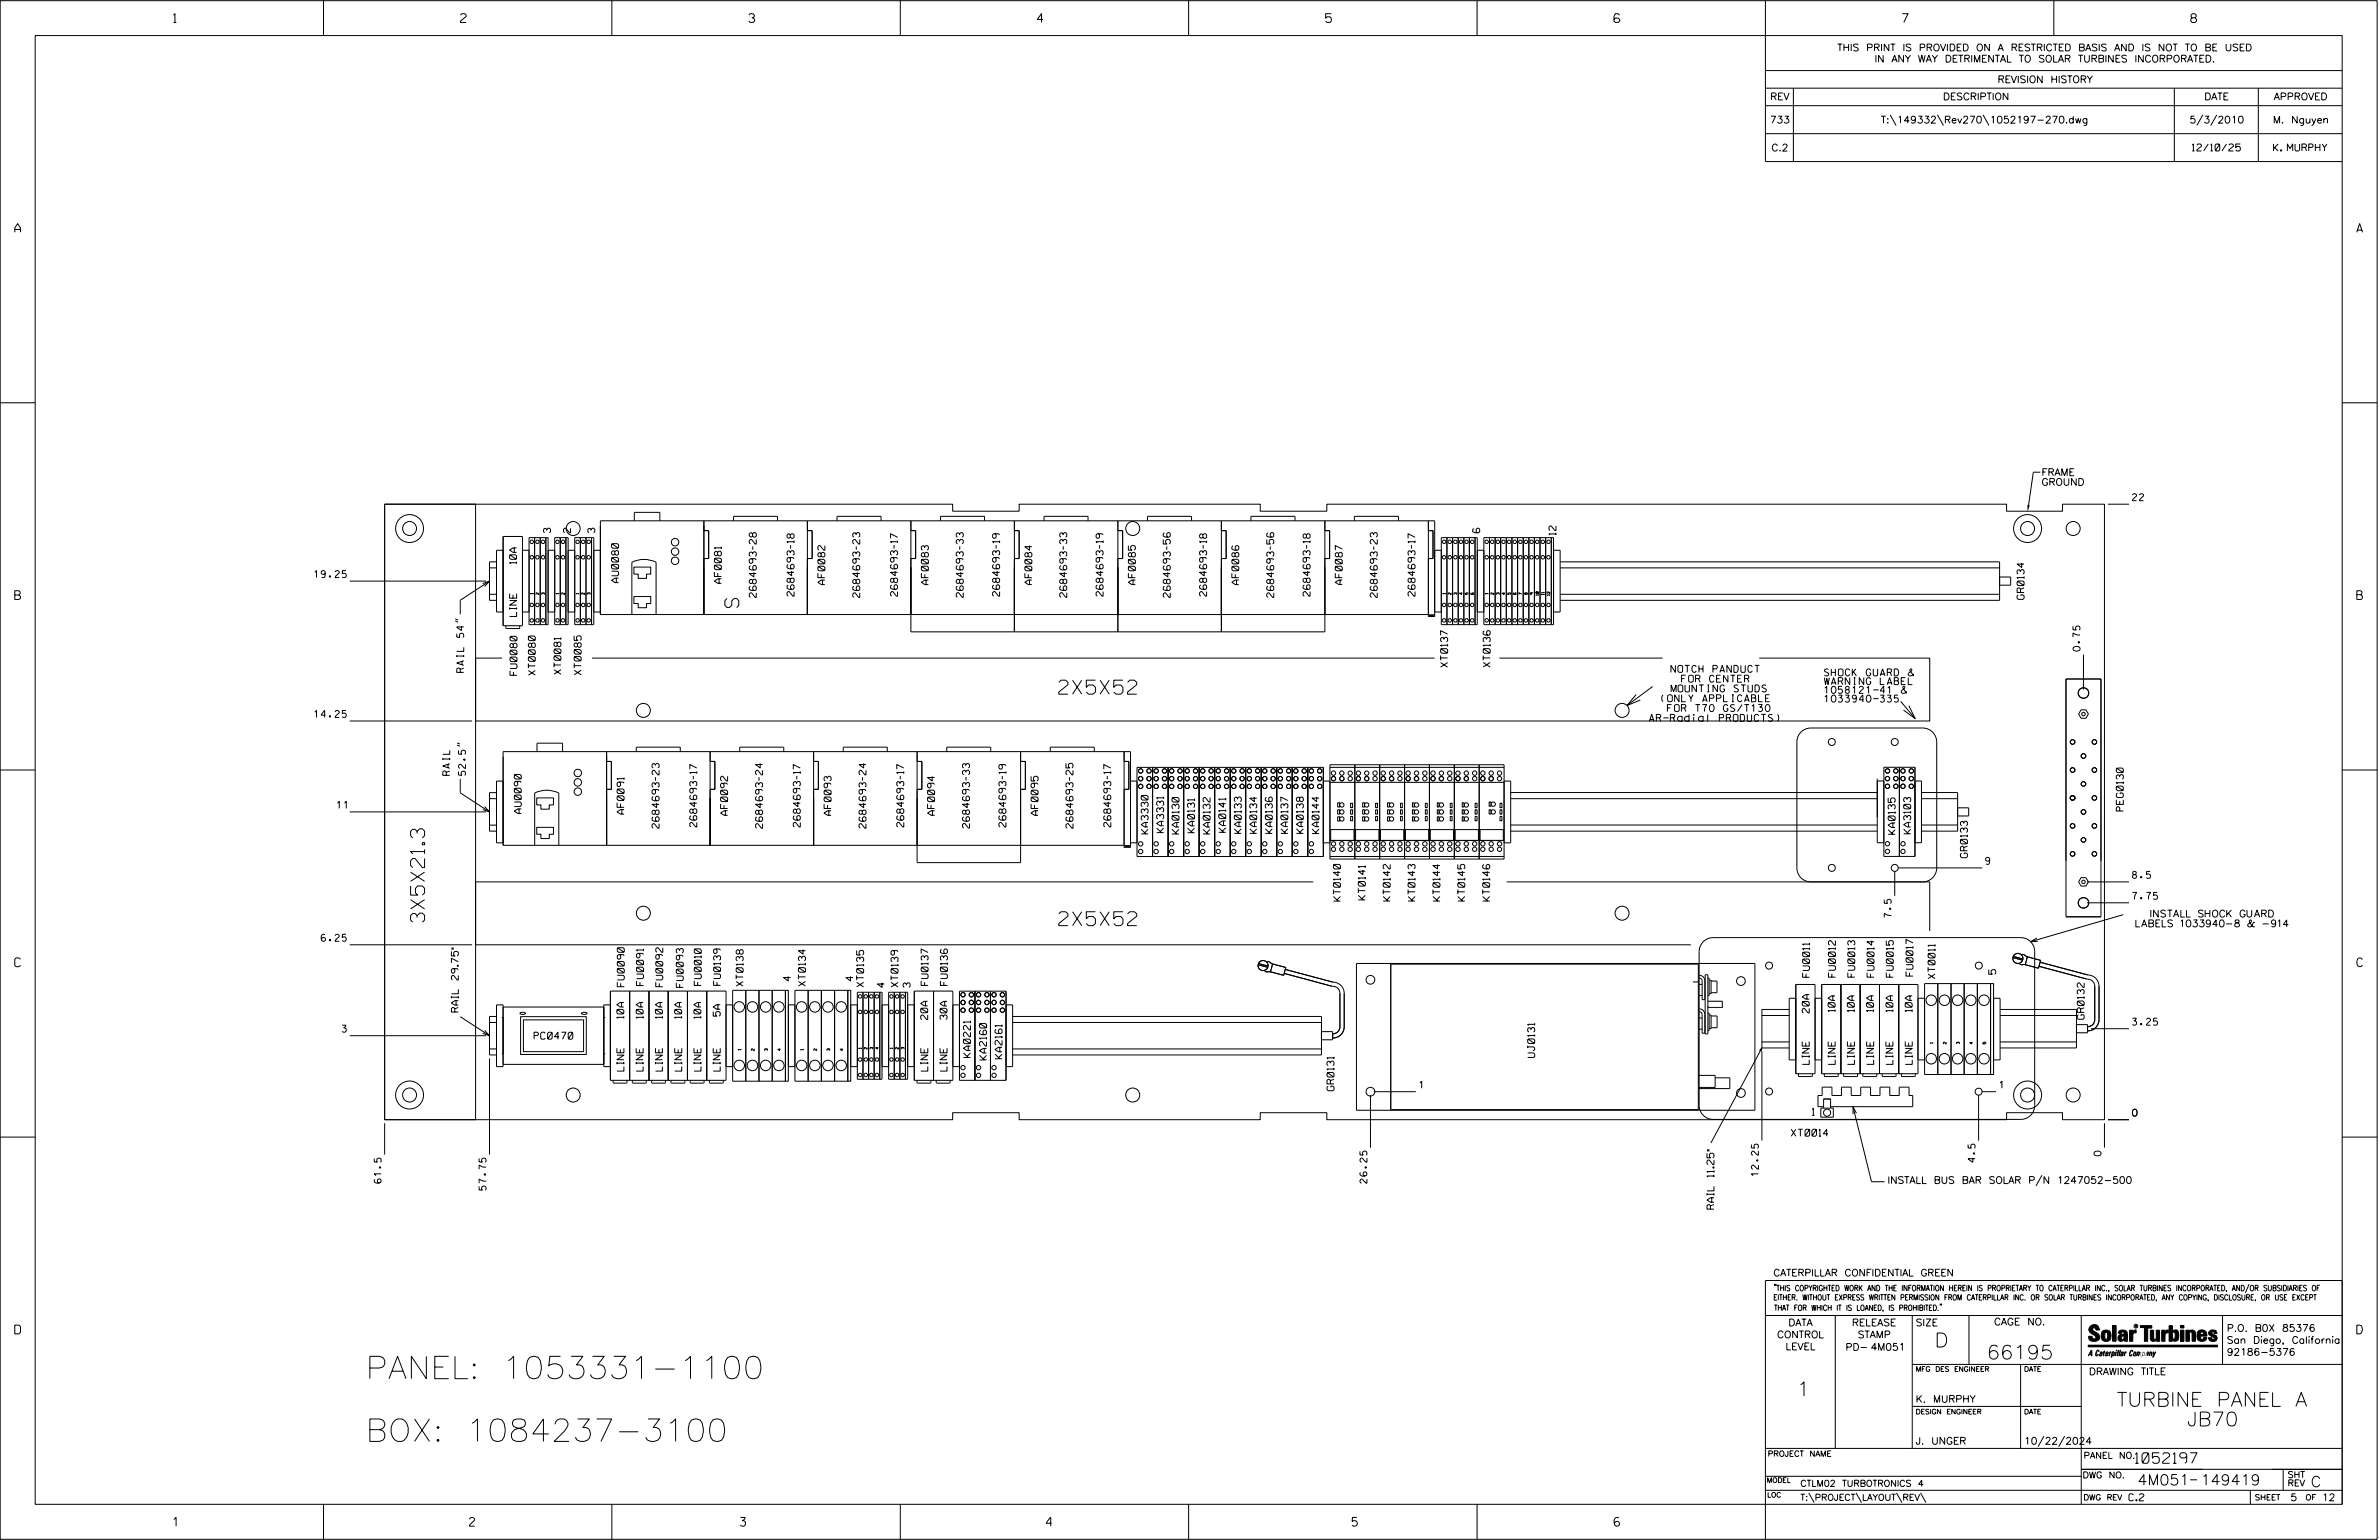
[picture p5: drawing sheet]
<svg xmlns="http://www.w3.org/2000/svg" width="864mm" height="559mm" viewBox="0 0 864 559" stroke-linecap="round" stroke-linejoin="round" font-family="sans-serif">
<defs><g id="words">
<g font-size="8.1">
<text x="132.7" y="500.3">PANEL: 1053331-1100</text>
<text x="132.7" y="523">BOX: 1084237-3100</text>
</g>
<g font-size="5.1">
<text x="268.2" y="220.5" transform="rotate(-90 268.2 220.5)">S</text>
<text x="384.4" y="251.9">2X5X52</text>
<text x="154.1" y="334.6" transform="rotate(-90 154.1 334.6)">3X5X21.3</text>
<text x="384.4" y="335.9">2X5X52</text>
<text x="702.3" y="488.8">D</text>
<text x="721.2" y="493.2">66195</text>
<text x="652.2" y="506.5">1</text>
<text x="768.4" y="510.3">TURBINE PANEL A</text>
<text x="793.9" y="517.4">JB70</text>
</g>
<g font-size="3.8">
<text x="775.1" y="531">1052197</text>
<text x="775.9" y="538.9">4M051</text>
<text x="798.8" y="538.9">149419</text>
<text x="838.8" y="539.5">C</text>
</g>
<g font-size="3.2">
<text x="63" y="8.2">1</text>
<text x="167.2" y="8.2">2</text>
<text x="271.8" y="8.2">3</text>
<text x="376.5" y="8.2">4</text>
<text x="481.2" y="8.2">5</text>
<text x="690.6" y="8.2">7</text>
<text x="795.3" y="8.2">8</text>
<text x="5.4" y="84.3">A</text>
<text x="855.5" y="84.3">A</text>
<text x="5.4" y="217.5">B</text>
<text x="855.6" y="217.5">B</text>
<text x="5.4" y="350.8">C</text>
<text x="855.6" y="350.8">C</text>
<text x="5.4" y="484">D</text>
<text x="855.6" y="484">D</text>
<text x="62.8" y="553.8">1</text>
<text x="170.4" y="553.8">2</text>
<text x="268.8" y="553.8">3</text>
<text x="379.8" y="553.8">4</text>
<text x="490.8" y="553.8">5</text>
<text x="585.9" y="553.8">6</text>
</g>
<g font-size="2.5">
<text x="666.9" y="18.5">THIS PRINT IS PROVIDED ON A RESTRICTED BASIS AND IS NOT TO BE USED</text>
<text x="680.5" y="22.6">IN ANY WAY DETRIMENTAL TO SOLAR TURBINES INCORPORATED.</text>
<text x="725.1" y="30">REVISION HISTORY</text>
<text x="642.6" y="36.3">REV</text>
<text x="705.3" y="36.3">DESCRIPTION</text>
<text x="800.2" y="36.3">DATE</text>
<text x="825.4" y="36.3">APPROVED</text>
<text x="642.5" y="44.7">733</text>
<text x="682.8" y="44.7">T:\149332\Rev270\1052197-270.dwg</text>
<text x="794.8" y="44.7">5/3/2010</text>
<text x="825.1" y="44.7">M. Nguyen</text>
<text x="643" y="54.8">C.2</text>
<text x="795.8" y="54.8">12/10/25</text>
<text x="825.3" y="54.8">K. MURPHY</text>
<text x="741.1" y="172.6">FRAME</text>
<text x="741.1" y="176.2">GROUND</text>
<text x="774.1" y="181.7">22</text>
<text x="199.8" y="193.3" transform="rotate(-90 199.8 193.3)">3</text>
<text x="207.1" y="193.3" transform="rotate(-90 207.1 193.3)">2</text>
<text x="215.9" y="193.3" transform="rotate(-90 215.9 193.3)">3</text>
<text x="537.1" y="193.3" transform="rotate(-90 537.1 193.3)">6</text>
<text x="564.8" y="194.1" transform="rotate(-90 564.8 194.1)">12</text>
<text x="114" y="209.6">19.25</text>
<text x="187.5" y="204.6" transform="rotate(-90 187.5 204.6)">10A</text>
<text x="224.5" y="211.4" transform="rotate(-90 224.5 211.4)">AU0080</text>
<text x="261.9" y="211.7" transform="rotate(-90 261.9 211.7)">AF0081</text>
<text x="299.4" y="212.1" transform="rotate(-90 299.4 212.1)">AF0082</text>
<text x="337" y="212.1" transform="rotate(-90 337 212.1)">AF0083</text>
<text x="374.6" y="212.1" transform="rotate(-90 374.6 212.1)">AF0084</text>
<text x="412.1" y="212.1" transform="rotate(-90 412.1 212.1)">AF0085</text>
<text x="449.7" y="212.1" transform="rotate(-90 449.7 212.1)">AF0086</text>
<text x="487.3" y="212.1" transform="rotate(-90 487.3 212.1)">AF0087</text>
<text x="274.5" y="216.8" transform="rotate(-90 274.5 216.8)">2684693-28</text>
<text x="288.2" y="216.3" transform="rotate(-90 288.2 216.3)">2684693-18</text>
<text x="312.1" y="216.8" transform="rotate(-90 312.1 216.8)">2684693-23</text>
<text x="325.8" y="216.3" transform="rotate(-90 325.8 216.3)">2684693-17</text>
<text x="349.7" y="216.7" transform="rotate(-90 349.7 216.7)">2684693-33</text>
<text x="362.9" y="216.3" transform="rotate(-90 362.9 216.3)">2684693-19</text>
<text x="387.3" y="216.7" transform="rotate(-90 387.3 216.7)">2684693-33</text>
<text x="400.4" y="216.3" transform="rotate(-90 400.4 216.3)">2684693-19</text>
<text x="424.8" y="216.8" transform="rotate(-90 424.8 216.8)">2684693-56</text>
<text x="438" y="216.3" transform="rotate(-90 438 216.3)">2684693-18</text>
<text x="462.4" y="216.8" transform="rotate(-90 462.4 216.8)">2684693-56</text>
<text x="475.6" y="216.3" transform="rotate(-90 475.6 216.3)">2684693-18</text>
<text x="500" y="216.8" transform="rotate(-90 500 216.8)">2684693-23</text>
<text x="513.7" y="216.3" transform="rotate(-90 513.7 216.3)">2684693-17</text>
<text x="734.8" y="217.5" transform="rotate(-90 734.8 217.5)">GR0134</text>
<text x="187.5" y="223.7" transform="rotate(-90 187.5 223.7)">LINE</text>
<text x="755.1" y="236.2" transform="rotate(-90 755.1 236.2)">0.75</text>
<text x="168.4" y="244" transform="rotate(-90 168.4 244)">RAIL 54&quot;</text>
<text x="187.7" y="245.1" transform="rotate(-90 187.7 245.1)">FU0080</text>
<text x="194.3" y="245" transform="rotate(-90 194.3 245)">XT0080</text>
<text x="203.6" y="244.6" transform="rotate(-90 203.6 244.6)">XT0081</text>
<text x="211" y="244.9" transform="rotate(-90 211 244.9)">XT0085</text>
<text x="525.5" y="242.1" transform="rotate(-90 525.5 242.1)">XT0137</text>
<text x="540.9" y="242.1" transform="rotate(-90 540.9 242.1)">XT0136</text>
<text x="606.6" y="244">NOTCH PANDUCT</text>
<text x="662.3" y="245.3">SHOCK GUARD &amp;</text>
<text x="605.1" y="251.1">MOUNTING STUDS</text>
<text x="610.4" y="247.5">FOR CENTER</text>
<text x="662.3" y="251.6">1058121-41 &amp;</text>
<text x="662.3" y="248.4">WARNING LABEL</text>
<text x="602.8" y="254.6">(ONLY APPLICABLE</text>
<text x="662.3" y="254.8">1033940-335</text>
<text x="114" y="260.4">14.25</text>
<text x="598.7" y="261.7">AR-Radial PRODUCTS)</text>
<text x="604.1" y="258.2">FOR T70 GS/T130</text>
<text x="163.3" y="281.3" transform="rotate(-90 163.3 281.3)">RAIL</text>
<text x="169" y="281.3" transform="rotate(-90 169 281.3)">52.5&quot;</text>
<text x="122.3" y="293.3">11</text>
<text x="189.2" y="295.2" transform="rotate(-90 189.2 295.2)">AU0090</text>
<text x="226.5" y="295.4" transform="rotate(-90 226.5 295.4)">AF0091</text>
<text x="264.1" y="295.9" transform="rotate(-90 264.1 295.9)">AF0092</text>
<text x="301.7" y="295.9" transform="rotate(-90 301.7 295.9)">AF0093</text>
<text x="339.3" y="295.9" transform="rotate(-90 339.3 295.9)">AF0094</text>
<text x="376.8" y="295.9" transform="rotate(-90 376.8 295.9)">AF0095</text>
<text x="770.8" y="294.3" transform="rotate(-90 770.8 294.3)">PEG0130</text>
<text x="239.2" y="300.5" transform="rotate(-90 239.2 300.5)">2684693-23</text>
<text x="252.9" y="300.1" transform="rotate(-90 252.9 300.1)">2684693-17</text>
<text x="276.8" y="300.5" transform="rotate(-90 276.8 300.5)">2684693-24</text>
<text x="290.5" y="300.1" transform="rotate(-90 290.5 300.1)">2684693-17</text>
<text x="314.4" y="300.5" transform="rotate(-90 314.4 300.5)">2684693-24</text>
<text x="328.1" y="300.1" transform="rotate(-90 328.1 300.1)">2684693-17</text>
<text x="351.9" y="300.5" transform="rotate(-90 351.9 300.5)">2684693-33</text>
<text x="365.1" y="300.1" transform="rotate(-90 365.1 300.1)">2684693-19</text>
<text x="389.5" y="300.5" transform="rotate(-90 389.5 300.5)">2684693-25</text>
<text x="403.2" y="300.1" transform="rotate(-90 403.2 300.1)">2684693-17</text>
<text x="416.8" y="302.6" transform="rotate(-90 416.8 302.6)">KA3330</text>
<text x="422.4" y="302.1" transform="rotate(-90 422.4 302.1)">KA3331</text>
<text x="428" y="302.6" transform="rotate(-90 428 302.6)">KA0130</text>
<text x="433.6" y="302.2" transform="rotate(-90 433.6 302.2)">KA0131</text>
<text x="439.3" y="302.6" transform="rotate(-90 439.3 302.6)">KA0132</text>
<text x="445" y="302" transform="rotate(-90 445 302)">KA0141</text>
<text x="450.6" y="302.4" transform="rotate(-90 450.6 302.4)">KA0133</text>
<text x="456.2" y="302.4" transform="rotate(-90 456.2 302.4)">KA0134</text>
<text x="461.9" y="302.4" transform="rotate(-90 461.9 302.4)">KA0136</text>
<text x="467.5" y="302.4" transform="rotate(-90 467.5 302.4)">KA0137</text>
<text x="473.1" y="302.4" transform="rotate(-90 473.1 302.4)">KA0138</text>
<text x="478.8" y="302.5" transform="rotate(-90 478.8 302.5)">KA0144</text>
<text x="687.9" y="302.7" transform="rotate(-90 687.9 302.7)">KA0135</text>
<text x="693.6" y="302.6" transform="rotate(-90 693.6 302.6)">KA3103</text>
<text x="714.2" y="311.2" transform="rotate(-90 714.2 311.2)">GR0133</text>
<text x="720.8" y="313.6">9</text>
<text x="774.1" y="318.7">8.5</text>
<text x="486.6" y="327" transform="rotate(-90 486.6 327)">KT0140</text>
<text x="495.6" y="326.5" transform="rotate(-90 495.6 326.5)">KT0141</text>
<text x="504.6" y="327" transform="rotate(-90 504.6 327)">KT0142</text>
<text x="513.7" y="327" transform="rotate(-90 513.7 327)">KT0143</text>
<text x="522.7" y="327" transform="rotate(-90 522.7 327)">KT0144</text>
<text x="531.7" y="327" transform="rotate(-90 531.7 327)">KT0145</text>
<text x="540.8" y="327" transform="rotate(-90 540.8 327)">KT0146</text>
<text x="774.1" y="326.3">7.75</text>
<text x="686.5" y="332.9" transform="rotate(-90 686.5 332.9)">7.5</text>
<text x="780.8" y="332.8">INSTALL SHOCK GUARD</text>
<text x="116.6" y="341.6">6.25</text>
<text x="775.3" y="336.3">LABELS 1033940-8 &amp; -914</text>
<text x="724.5" y="353.5" transform="rotate(-90 724.5 353.5)">5</text>
<text x="226.6" y="358" transform="rotate(-90 226.6 358)">FU0090</text>
<text x="233.6" y="357.6" transform="rotate(-90 233.6 357.6)">FU0091</text>
<text x="240.6" y="358" transform="rotate(-90 240.6 358)">FU0092</text>
<text x="248" y="358.3" transform="rotate(-90 248 358.3)">FU0093</text>
<text x="254.6" y="357.6" transform="rotate(-90 254.6 357.6)">FU0010</text>
<text x="261.6" y="357.6" transform="rotate(-90 261.6 357.6)">FU0139</text>
<text x="269.8" y="357.8" transform="rotate(-90 269.8 357.8)">XT0138</text>
<text x="287" y="355.9" transform="rotate(-90 287 355.9)">4</text>
<text x="292.4" y="357.8" transform="rotate(-90 292.4 357.8)">XT0134</text>
<text x="309.6" y="355.9" transform="rotate(-90 309.6 355.9)">4</text>
<text x="313.5" y="358.1" transform="rotate(-90 313.5 358.1)">XT0135</text>
<text x="321.1" y="358.3" transform="rotate(-90 321.1 358.3)">4</text>
<text x="326" y="358.2" transform="rotate(-90 326 358.2)">XT0139</text>
<text x="330.4" y="358.3" transform="rotate(-90 330.4 358.3)">3</text>
<text x="336.9" y="357.6" transform="rotate(-90 336.9 357.6)">FU0137</text>
<text x="343.9" y="357.6" transform="rotate(-90 343.9 357.6)">FU0136</text>
<text x="656.9" y="354.6" transform="rotate(-90 656.9 354.6)">FU0011</text>
<text x="666.3" y="354.6" transform="rotate(-90 666.3 354.6)">FU0012</text>
<text x="673.3" y="354.6" transform="rotate(-90 673.3 354.6)">FU0013</text>
<text x="680.3" y="354.6" transform="rotate(-90 680.3 354.6)">FU0014</text>
<text x="687.3" y="354.6" transform="rotate(-90 687.3 354.6)">FU0015</text>
<text x="694.5" y="354.2" transform="rotate(-90 694.5 354.2)">FU0017</text>
<text x="702.4" y="355.1" transform="rotate(-90 702.4 355.1)">XT0011</text>
<text x="166.4" y="367.2" transform="rotate(-90 166.4 367.2)">RAIL 29.75&quot;</text>
<text x="226.5" y="369.5" transform="rotate(-90 226.5 369.5)">10A</text>
<text x="233.5" y="369.5" transform="rotate(-90 233.5 369.5)">10A</text>
<text x="240.4" y="369.5" transform="rotate(-90 240.4 369.5)">10A</text>
<text x="247.4" y="369.5" transform="rotate(-90 247.4 369.5)">10A</text>
<text x="254.4" y="369.5" transform="rotate(-90 254.4 369.5)">10A</text>
<text x="261.4" y="368.7" transform="rotate(-90 261.4 368.7)">5A</text>
<text x="336.8" y="370" transform="rotate(-90 336.8 370)">20A</text>
<text x="343.8" y="369.9" transform="rotate(-90 343.8 369.9)">30A</text>
<text x="656.8" y="367.6" transform="rotate(-90 656.8 367.6)">20A</text>
<text x="666.1" y="367.1" transform="rotate(-90 666.1 367.1)">10A</text>
<text x="673.1" y="367.1" transform="rotate(-90 673.1 367.1)">10A</text>
<text x="680.1" y="367.1" transform="rotate(-90 680.1 367.1)">10A</text>
<text x="687.1" y="367.1" transform="rotate(-90 687.1 367.1)">10A</text>
<text x="694.1" y="367.1" transform="rotate(-90 694.1 367.1)">10A</text>
<text x="756.6" y="369.9" transform="rotate(-90 756.6 369.9)">GR0132</text>
<text x="124.2" y="374.6">3</text>
<text x="193.9" y="377.1">PC0470</text>
<text x="774.1" y="372">3.25</text>
<text x="352.3" y="383.7" transform="rotate(-90 352.3 383.7)">KA0221</text>
<text x="557.1" y="383.7" transform="rotate(-90 557.1 383.7)">UJ0131</text>
<text x="226.5" y="388.7" transform="rotate(-90 226.5 388.7)">LINE</text>
<text x="233.5" y="388.7" transform="rotate(-90 233.5 388.7)">LINE</text>
<text x="240.5" y="388.7" transform="rotate(-90 240.5 388.7)">LINE</text>
<text x="247.5" y="388.7" transform="rotate(-90 247.5 388.7)">LINE</text>
<text x="254.5" y="388.7" transform="rotate(-90 254.5 388.7)">LINE</text>
<text x="261.5" y="388.7" transform="rotate(-90 261.5 388.7)">LINE</text>
<text x="336.8" y="388.7" transform="rotate(-90 336.8 388.7)">LINE</text>
<text x="343.8" y="388.7" transform="rotate(-90 343.8 388.7)">LINE</text>
<text x="358.1" y="384.6" transform="rotate(-90 358.1 384.6)">KA2160</text>
<text x="363.8" y="384.2" transform="rotate(-90 363.8 384.2)">KA2161</text>
<text x="656.8" y="386.2" transform="rotate(-90 656.8 386.2)">LINE</text>
<text x="666.2" y="386.2" transform="rotate(-90 666.2 386.2)">LINE</text>
<text x="673.2" y="386.2" transform="rotate(-90 673.2 386.2)">LINE</text>
<text x="680.2" y="386.2" transform="rotate(-90 680.2 386.2)">LINE</text>
<text x="687.2" y="386.2" transform="rotate(-90 687.2 386.2)">LINE</text>
<text x="694.1" y="386.2" transform="rotate(-90 694.1 386.2)">LINE</text>
<text x="484.2" y="395.8" transform="rotate(-90 484.2 395.8)">GR0131</text>
<text x="515.2" y="394.9">1</text>
<text x="725.9" y="394.9">1</text>
<text x="657.9" y="404.7">1</text>
<text x="774.1" y="405">0</text>
<text x="650.2" y="412.3">XT0014</text>
<text x="762.7" y="419.4" transform="rotate(-90 762.7 419.4)">0</text>
<text x="717" y="421.7" transform="rotate(-90 717 421.7)">4.5</text>
<text x="138.4" y="429.3" transform="rotate(-90 138.4 429.3)">61.5</text>
<text x="176.4" y="431.9" transform="rotate(-90 176.4 431.9)">57.75</text>
<text x="496.2" y="429.3" transform="rotate(-90 496.2 429.3)">26.25</text>
<text x="638.3" y="426.8" transform="rotate(-90 638.3 426.8)">12.25</text>
<text x="685.2" y="429.5">INSTALL BUS BAR SOLAR P/N 1247052-500</text>
<text x="622.2" y="438.8" transform="rotate(-90 622.2 438.8)">RAIL 11.25&quot;</text>
<text x="643.8" y="463">CATERPILLAR CONFIDENTIAL GREEN</text>
<text x="645.1" y="485.5">CONTROL</text>
<text x="649.2" y="481.1">DATA</text>
<text x="672.3" y="481.1">RELEASE</text>
<text x="674.4" y="485.5">STAMP</text>
<text x="695.4" y="481.1">SIZE</text>
<text x="723.8" y="480.8">CAGE NO.</text>
<text x="808.4" y="483.1">P.O. B0X 85376</text>
<text x="648.2" y="489.8">LEVEL</text>
<text x="669.9" y="490">PD- 4M051</text>
<text x="808.4" y="487.5">San Diego, California</text>
<text x="808.4" y="491.8">92186-5376</text>
<text x="758.3" y="498.9">DRAWING TITLE</text>
<text x="695.4" y="508.9">K. MURPHY</text>
<text x="695.4" y="524.1">J. UNGER</text>
<text x="734.8" y="524.1">10/22/2024</text>
<text x="772.8" y="544.6">C.2</text>
<text x="831.4" y="544.6">5</text>
<text x="842.9" y="544.6">12</text>
</g>
<g font-size="2.3">
<text x="756.4" y="529.2">PANEL NO.</text>
<text x="653.5" y="539.4">CTLM02 TURBOTRONICS 4</text>
<text x="756" y="536.3">DWG NO.</text>
<text x="830.4" y="539.3">REV</text>
<text x="830.4" y="536.2">SHT</text>
<text x="653.5" y="544.5">T:\PROJECT\LAYOUT\REV\</text>
</g>
<g font-size="2">
<text x="643.8" y="468.4">&quot;THIS COPYRIGHTED WORK AND THE INFORMATION HEREIN IS PROPRIETARY TO CATERPILLAR INC., SOLAR TURBINES INCORPORATED, AND/OR SUBSIDIARIES OF</text>
<text x="643.8" y="471.8">EITHER. WITHOUT EXPRESS WRITTEN PERMISSION FROM CATERPILLAR INC. OR SOLAR TURBINES INCORPORATED, ANY COPYING, DISCLOSURE, OR USE EXCEPT</text>
<text x="644" y="475.6">THAT FOR WHICH IT IS LOANED, IS PROHIBITED.&quot;</text>
<text x="641.7" y="528.5">PROJECT NAME</text>
<text x="756.3" y="544.3">DWG REV</text>
<text x="818.5" y="544.3">SHEET</text>
<text x="836.9" y="544.3">OF</text>
</g>
<g font-size="1.8">
<text x="695.4" y="497.6">MFG DES ENGINEER</text>
<text x="734.8" y="497.6">DATE</text>
<text x="695.4" y="513.1">DESIGN ENGINEER</text>
<text x="734.8" y="513.1">DATE</text>
<text x="641.3" y="538">MODEL</text>
<text x="641.5" y="543.3">LOC</text>
</g>
<g font-size="1">
<text x="193.6" y="215.6" transform="rotate(-90 193.6 215.6)">1</text>
<text x="195.6" y="215.7" transform="rotate(-90 195.6 215.7)">2</text>
<text x="197.6" y="215.7" transform="rotate(-90 197.6 215.7)">3</text>
<text x="202.9" y="215.6" transform="rotate(-90 202.9 215.6)">1</text>
<text x="204.9" y="215.7" transform="rotate(-90 204.9 215.7)">2</text>
<text x="210.2" y="215.6" transform="rotate(-90 210.2 215.6)">1</text>
<text x="212.2" y="215.7" transform="rotate(-90 212.2 215.7)">2</text>
<text x="214.2" y="215.7" transform="rotate(-90 214.2 215.7)">3</text>
<text x="524.7" y="215.6" transform="rotate(-90 524.7 215.6)">1</text>
<text x="526.8" y="215.7" transform="rotate(-90 526.8 215.7)">2</text>
<text x="528.8" y="215.7" transform="rotate(-90 528.8 215.7)">3</text>
<text x="530.9" y="215.7" transform="rotate(-90 530.9 215.7)">4</text>
<text x="532.9" y="215.7" transform="rotate(-90 532.9 215.7)">5</text>
<text x="534.9" y="215.7" transform="rotate(-90 534.9 215.7)">6</text>
<text x="540.2" y="215.6" transform="rotate(-90 540.2 215.6)">1</text>
<text x="542.2" y="215.7" transform="rotate(-90 542.2 215.7)">2</text>
<text x="544.3" y="215.7" transform="rotate(-90 544.3 215.7)">3</text>
<text x="546.3" y="215.7" transform="rotate(-90 546.3 215.7)">4</text>
<text x="548.3" y="215.7" transform="rotate(-90 548.3 215.7)">5</text>
<text x="552.4" y="215.7" transform="rotate(-90 552.4 215.7)">7</text>
<text x="554.5" y="215.7" transform="rotate(-90 554.5 215.7)">8</text>
<text x="556.5" y="215.7" transform="rotate(-90 556.5 215.7)">9</text>
<text x="560.6" y="215.9" transform="rotate(-90 560.6 215.9)">11</text>
<text x="558.5" y="216.1" transform="rotate(-90 558.5 216.1)">10</text>
<text x="562.6" y="216.1" transform="rotate(-90 562.6 216.1)">12</text>
<text x="269" y="381" transform="rotate(-90 269 381)">1</text>
<text x="273.8" y="381.2" transform="rotate(-90 273.8 381.2)">2</text>
<text x="278.6" y="381.2" transform="rotate(-90 278.6 381.2)">3</text>
<text x="283.4" y="381.2" transform="rotate(-90 283.4 381.2)">4</text>
<text x="291.6" y="381" transform="rotate(-90 291.6 381)">1</text>
<text x="296.4" y="381.2" transform="rotate(-90 296.4 381.2)">2</text>
<text x="301.2" y="381.2" transform="rotate(-90 301.2 381.2)">3</text>
<text x="306" y="381.2" transform="rotate(-90 306 381.2)">4</text>
<text x="312.7" y="380.5" transform="rotate(-90 312.7 380.5)">1</text>
<text x="314.8" y="380.7" transform="rotate(-90 314.8 380.7)">2</text>
<text x="316.8" y="380.7" transform="rotate(-90 316.8 380.7)">3</text>
<text x="318.9" y="380.7" transform="rotate(-90 318.9 380.7)">4</text>
<text x="324.1" y="380.5" transform="rotate(-90 324.1 380.5)">1</text>
<text x="326.1" y="380.7" transform="rotate(-90 326.1 380.7)">2</text>
<text x="328.2" y="380.7" transform="rotate(-90 328.2 380.7)">3</text>
<text x="701.7" y="378.6" transform="rotate(-90 701.7 378.6)">1</text>
<text x="706.5" y="378.8" transform="rotate(-90 706.5 378.8)">2</text>
<text x="711.3" y="378.8" transform="rotate(-90 711.3 378.8)">3</text>
<text x="716.1" y="378.8" transform="rotate(-90 716.1 378.8)">4</text>
<text x="720.9" y="378.8" transform="rotate(-90 720.9 378.8)">5</text>
</g>
<text font-size=".9" x="775.1" y="481.7">R</text>
</g></defs>
<g fill="none" stroke="#000" stroke-width=".36">
<path d="M.1 .2h862.8v558.4h-862.8zM12.8 12.9h837.4v533h-837.4zM117.4 .2v12.7M222.1 .2v12.7M326.8 .2v12.7M431.5 .2v12.7M536.2 .2v12.7M587.9 5.5l-.5-.5h-1l-.5 1v1.7l.5 .4h1l.6-.4v-.6l-.6-.5h-1l-.5 .5M640.9 .2v58.4h209.3M745.6 .2v12.7M640.9 25.6h209.3M640.9 32h209.3"/>
<path d="M640.9 38.3h209.3M651 32v26.6M789.3 32v26.6M819.8 32v26.6M640.9 48.5h209.3M686.2 41.7l2.1 3.8M703.3 41.7l2.2 3.8M719.9 41.7l2.1 3.8M799.6 41.7l-2.1 3.8M804.7 41.7l-2.2 3.8M.1 146.2h12.7M850.2 146.2h12.7"/>
<path d="M740.7 171.3h-2.6l-1.7 11.9M139.6 183h33v223.3h-33zM139.6 183h206.2v2.5h24.2v-2.5h87.5v2.5h24.1v-2.5h246.8v2.5h20.3v-2.5h15.2v223.3h-15.2v-2.5h-20.3v2.5h-246.8v-2.5h-24.1v2.5h-87.5v-2.5h-24.2v2.5h-206.2zM182.6 199.7h-2.4v22.4h2.4M182.6 194.7h7.1v32.3h-7.1zM189.7 199.7h2.4M192.1 195.1h6.9v31.6h-6.9zM194.1 195.1v31.6M196.1 195.1v31.6M198.2 195.1v31.6M199 199.7h2.4M201.4 195.1h4.8v31.6h-4.8z"/>
<path d="M203.4 195.1v31.6M205.4 195.1v31.6M206.2 199.7h2.4M208.6 195.1h6.9v31.6h-6.9zM210.7 195.1v31.6M212.7 195.1v31.6M214.7 195.1v31.6M215.5 199.7h2.4M230.3 189v-3.1h9.2v3.1M242.8 184.6h.1M255.5 189v34M255.5 192.5h1.7v10.2h-1.7"/>
<path d="M266.3 189v-1.6h16v1.6M293.1 192.5h1.7v10.2h-1.7M293.1 189v34M303.8 189v-1.6h16v1.6M330.7 192.5h1.7v10.2h-1.7M330.7 189v40.3h150.2v-40.3M341.4 189v-1.6h16v1.6M368.2 192.5h1.8v10.2h-1.8M368.2 189v40.3M379 189v-1.6h16v1.6M405.8 192.5h1.7v10.2h-1.7M405.8 189v40.3"/>
<path d="M416.6 189v-1.6h15.9v1.6M443.4 192.5h1.7v10.2h-1.7M443.4 189v40.3M454.1 189v-1.6h16v1.6M480.9 192.5h1.8v10.2h-1.8M491.7 189v-1.6h16v1.6M518.5 192.5h1.7v10.2h-1.7M518.5 189v34.7M520.8 199.7h2.4M523.2 195.1h13.1v31.6h-13.1zM525.3 195.1v31.6M527.3 195.1v31.6"/>
<path d="M529.3 195.1v31.6M531.4 195.1v31.6M533.4 195.1v31.6M535.4 195.1v31.6M536.3 199.7h2.4M538.7 195.1h25.3v31.6h-25.3zM540.7 195.1v31.6M542.7 195.1v31.6M544.8 195.1v31.6M546.8 195.1v31.6M548.9 195.1v31.6M550.9 195.1v31.6"/>
<path d="M552.9 195.1v31.6M555 195.1v31.6M557 195.1v31.6M559 195.1v31.6M561.1 195.1v31.6M563.1 195.1v31.6M564 199.7h2.3v22.4h-2.3M765.2 183h7.6M127 210.9h49.5M175.2 211.7l2.5-.8-1.8 1.9M177.7 215.7h2.5M177.7 206.1h2.5"/>
<path d="M177.7 210.9l-10.6 6.9v5.1M180.2 203.9h-2.5v13.9h2.5M230.1 205.8h6.1v2.5h-1.5v1.6h-3v-1.6h-1.6zM230.1 216.5h6.1v2.5h-1.5v1.5h-3v-1.5h-1.6zM549.5 215.1l-.2 .5 .4 .1h.5l.2-.5h-.5l.1 .5M566.3 215.7h159.6M566.3 203.9h159.6v13.9h-159.6M566.3 206.1h159.6M725.9 209.4h4v2.9h-4M165.3 225.4l1 .4M165.3 224.6l1 .4M182.2 238.8h-9.6v22.8h527.9v-22.8h-61.9"/>
<path d="M183.6 227l.2 1.1h4.7l.2-1.1M189.7 222.1h2.4M199 222.1h2.4M206.2 222.1h2.4M214.9 238.8h305.9M215.5 222.1h2.4M229.4 223v-19a9.9 9.9 0 0 1 8.8 0v19M518.5 223.7h2.3M518.5 223h-300.6v-34h302.9v34.7M518.5 223.7l2.3-.6h-2.3l2.3 .6M520.8 222.1h2.4M536.3 222.1h2.4"/>
<path d="M544.3 238.8h59.2M756.3 237.5v12.7M593.9 252l-3.3 4 4.9-2M599.9 249.1l-9.3 6.9M690 254.5l5.2 6.2M692.9 256l2.3 4.7-4.2-3M750 246.4h12.7v86.3h-12.7zM755.4 257.6h1.8l.9 1.5-.9 1.5h-1.8l-.8-1.5zM.1 279.4h12.7M127 261.6h44.4M165.9 270.3l1 .5M165.9 269.6l1 .3"/>
<path d="M194.9 272.7v-3h9.3v3M220.2 272.7v34M220.2 276.3h1.7v10.1h-1.7M231 272.7v-1.6h15.9v1.6M257.8 276.3h1.7v10.1h-1.7M257.8 272.7v34M268.5 272.7v-1.6h16v1.6M295.3 276.3h1.8v10.1h-1.8M295.3 272.7v34M306.1 272.7v-1.6h16v1.6M332.9 272.7v40.3h37.6v-40.3M332.9 276.3h1.7v10.1h-1.7"/>
<path d="M343.7 272.7v-1.6h16v1.6M370.5 276.3h1.7v10.1h-1.7M381.2 272.7v-1.6h16v1.6M408.1 276.3h1.7v10.1h-1.7M408.1 272.7v34.7M412.7 278.4h67.7v32.4h-67.7zM418.4 278.4v32.4M424 278.4v32.4M429.7 278.4v32.4M435.3 278.4v32.4M440.9 278.4v32.4M446.6 278.4v32.4"/>
<path d="M452.2 278.4v32.4M457.8 278.4v32.4M463.5 278.4v32.4M469.1 278.4v32.4M474.7 278.4v32.4M482.8 278.4h63.2M482.8 277.5h63.2v34.2h-63.2zM491.8 277.5v34.2M500.8 277.5v34.2M509.9 277.5v34.2M518.9 277.5v34.2M527.9 277.5v34.2"/>
<path d="M537 277.5v34.2M683.9 278.4h11.2v32.4h-11.2zM689.5 278.4v32.4M850.2 279.4h12.7M127 294.6h49.5M167.1 282.6v5.1l10.6 6.9M175.9 292.7l1.8 1.9-2.5-.8M177.7 299.4h2.5M177.7 289.8h2.5M180.2 287.6h-2.5v14h2.5M182.6 283.4h-2.4v22.4h2.4M194.8 289.5h6.1v2.6h-1.5v1.5h-3v-1.5h-1.6z"/>
<path d="M410.4 283.4h2.4M480.4 283.4h2.4M482.8 283.9h63.2M485.6 291.3h.7v1.5h-.7zM485.6 293.8h.7v1.6h-.7zM485.6 296.4h.7v1.5h-.7zM490.3 291.5h.7v1.6h-.7zM490.3 293.8h.7v1.6h-.7zM490.3 296.3h.7v1.5h-.7zM494.7 291.3h.6v1.5h-.6zM494.7 293.8h.6v1.6h-.6zM494.7 296.4h.6v1.5h-.6z"/>
<path d="M499.4 291.5h.6v1.6h-.6zM499.4 293.8h.6v1.6h-.6zM499.4 296.3h.6v1.5h-.6zM503.7 291.3h.7v1.5h-.7zM503.7 293.8h.7v1.6h-.7zM503.7 296.4h.7v1.5h-.7zM508.4 291.5h.7v1.6h-.7zM508.4 293.8h.7v1.6h-.7zM508.4 296.3h.7v1.5h-.7zM512.7 291.3h.7v1.5h-.7zM512.7 293.8h.7v1.6h-.7zM512.7 296.4h.7v1.5h-.7z"/>
<path d="M517.4 291.5h.7v1.6h-.7zM517.4 293.8h.7v1.6h-.7zM517.4 296.3h.7v1.5h-.7zM521.8 291.3h.6v1.5h-.6zM521.8 293.8h.6v1.6h-.6zM521.8 296.4h.6v1.5h-.6zM526.5 291.5h.6v1.6h-.6zM526.5 293.8h.6v1.6h-.6zM526.5 296.3h.6v1.5h-.6zM530.8 291.3h.7v1.5h-.7zM530.8 293.8h.7v1.6h-.7zM530.8 296.4h.7v1.5h-.7z"/>
<path d="M535.5 291.5h.7v1.6h-.7zM535.5 293.8h.7v1.6h-.7zM535.5 296.3h.7v1.5h-.7zM540.6 291h.7v1.6h-.7zM540.6 293.8h.7v1.6h-.7zM544.5 291.5h.7v1.6h-.7zM544.5 293.8h.7v1.6h-.7zM544.5 296.3h.7v1.5h-.7zM546 283.4h2.4v22.4h-2.4M548.4 299.4h133.1M548.4 287.6h133.1M548.4 289.8h133.1"/>
<path d="M681.5 282.5v23.3h2.4M681.5 283.4h2.4M695.1 283.4h2.4v22.4h-2.4M697.5 287.6h13.1v14h-13.1M697.5 299.4h13.1M697.5 289.8h13.1M710.6 293.1h4.1v3h-4.1M194.1 306.7v-18.9a9.9 9.9 0 0 1 8.7 0v18.9M194.8 300.2h6.1v2.5h-1.5v1.6h-3v-1.6h-1.6zM408.1 306.7h-225.5v-34h227.8v34.7M408.1 307.4h2.3M410.4 307.4l-2.3-.6h2.3l-2.3 .6"/>
<path d="M410.4 305.8h2.3M480.4 305.8h2.4M482.8 310.8h63.2M482.8 305h63.2M482.8 301h63.2M483.1 301v3.9h8.4v-3.9M492.1 301v3.9h8.5v-3.9M501.1 301v3.9h8.5v-3.9M510.2 301v3.9h8.4v-3.9M519.2 301v3.9h8.4v-3.9M528.2 301v3.9h8.5v-3.9M537.3 301v3.9h8.4v-3.9"/>
<path d="M548.4 301.6h133.1M687.8 316.2v8.9M689.1 314.9h30.4M755.4 318.5h1.8l.9 1.5-.9 1.5h-1.8l-.8-1.5zM476.7 320h-304.1v22.8h441.2M547 320h153.5v17.8M657.4 320a5.1 5.1 0 0 1-5.1-5.1v-45.7a5.1 5.1 0 0 1 5.1-5h40.6a5.1 5.1 0 0 1 5.1 5v45.7a5.1 5.1 0 0 1-5.1 5.1M757.6 320h15.2M757.6 327.6h15.2M770.7 331.9l-33.6 9.8M127 342.8h44.4M221.6 359.6h42v32.4h-42z"/>
<path d="M228.6 359.6v32.4M235.6 359.6v32.4M242.6 359.6v32.4M249.6 359.6v32.4M256.5 359.6v32.4M266 359.3h19.1v33h-19.1zM270.7 359.3v33M275.5 359.3v33M280.3 359.3v33M285.1 359.3h1.1v33h-1.1zM288.6 359.3h19.2v33h-19.2zM293.4 359.3v33"/>
<path d="M298.2 359.3v33M303 359.3v33M307.8 359.3h1v33h-1zM331.9 359.6h14v32.4h-14zM338.9 359.6v32.4M348.3 359.7h16.9v32.3h-16.9zM353.9 359.7v32.3M359.6 359.7v32.3M456.7 350.1l3.5 .9M456.8 349.6l3.5 1M459.1 352.5l2.3 .2M460.1 348.8l2 1"/>
<path d="M462 349.8l4.8 1.2-.8 2.9-4.8-1.3zM466.5 351.8l17.4 4.6a4.1 4.1 0 0 1 4.1 4v12.2a4.1 4.1 0 0 1-4.2 4.1v-1.6a2.51 2.51 0 0 0 2.6-2.5v-12.2a2.62 2.62 0 0 0-2.9-2.5l-17.3-4.7M492.4 349.6h144.6v53.3h-144.6zM504.9 349.8h111.6v52.8h-111.6zM614.6 356.3h1.9M616.8 357.2h1.1M616.8 353.9a1.98 1.98 0 0 1 2.1 2v6.8h-1v-6.8a1.03 1.03 0 0 0-1.1-1M618.3 341.7l1.9-1.2 1.7-.3h111.7a5.1 5.1 0 0 1 5 5.1v55.8a5.1 5.1 0 0 1-5 5.1h-111.7a5.1 5.1 0 0 1-5.1-5.1v-55.8l.3-1.7zM619 353.7h1v21.5h-1zM620 354.9h.4v6.4h-.4M620.4 355.7h.7v4.8h-.7M621.1 356h2.2v4.2h-2.2"/>
<path d="M651.9 357.2h7v32.4h-7zM661.3 357.2h34.9v32.4h-34.9zM668.3 357.2v32.4M675.3 357.2v32.4M682.3 357.2v32.4M689.3 357.2v32.4M698.6 356.9h24v33h-24zM703.4 356.9v33M708.2 356.9v33M713 356.9v33M717.8 356.9v33M722.6 356.9h1.1v33h-1.1z"/>
<path d="M730.7 347.5l3.5 .9M730.8 347l3.5 1M733.1 349.9l2.3 .2M734.1 346.3l2 .9M736 347.2l4.8 1.3-.8 2.8-4.8-1.3zM739.4 340.4l-2.3 1.3 2.6-.1M740.2 350.6l17.3 4.6a2.67 2.67 0 0 1 2.9 2.7v12.1a2.53 2.53 0 0 1-2.6 2.5M740.6 349.1l17.3 4.7a4.1 4.1 0 0 1 4.1 4.1v12.1a4.1 4.1 0 0 1-4.2 4.1M127 375.8h49.5M167.1 368.9l10.6 6.9M175.9 373.9l1.8 1.9-2.5-.8M177.7 371h2.5"/>
<path d="M180.2 368.8h-2.5v14h2.5M180.2 364.6h2.4v22.4h-2.4zM182.1 369.2h.5M182.6 365.4h36.6M188.8 367.6a1.22 1.22 0 0 1 1.9 .3 1.22 1.22 0 0 1-1.9-.3zM189 368.9h23.8v13.7h-23.8zM190 370.1h21.8v11.5h-21.8zM211.1 367.6a1.22 1.22 0 0 1 1.9 .3 1.22 1.22 0 0 1-1.9-.3zM219.2 369.2h.5M221.6 364.6h-2.4v22.4h2.4M263.6 364.6h2.4M288.6 364.6h-2.4v22.4h2.4"/>
<path d="M311.2 360h9v31.6h-9zM311.2 364.6h-2.4v22.4h2.4M313.3 360v31.6M315.3 360v31.6M317.3 360v31.6M319.4 360v31.6M320.2 364.6h2.4M322.6 360h6.9v31.6h-6.9zM324.6 360v31.6M326.7 360v31.6M328.7 360v31.6M329.5 364.6h2.4"/>
<path d="M345.9 364.6h2.4M365.2 364.6h2.4v22.4h-2.4M367.6 368.8h112.1v14h-112.1M367.6 371h112.1M479.7 374.3h4v3h-4M616.8 373.5h1.1M616.8 369.4h1.1M616.8 361.2h1.1M616.8 366.1a2 2 0 0 1 2.1 2v6.8h-1v-6.8a1.03 1.03 0 0 0-1.1-1M620 367.6h.4v6.4h-.4M620 363.2l.8 .2 .2-.2 .3 .2 .2-.2 .3 .2 .2-.2 .3 .2 .2-.2 .3 .2 .2-.2 .3 .2 .3-.2 .2 .2 .3-.2 .2 .2 .3-.2 .2 .2 .3-.2 .1 2.4-.6-.2-.3 .3-.2-.3-.3 .3-.2-.3-.3 .3-.3-.3-.2 .3-.3-.3-.2 .3-.3-.3-.2 .3-.3-.3-.2 .3-.3-.3-.2 .3-.3-.3-.2 .3-.3-.6M620.4 368.3h.7v4.9h-.7"/>
<path d="M621.1 368.7h2.2v4.2h-2.2M639.6 378.1h9.9M639.6 368.5h9.9M649.5 366.3h-9.9v14M651.9 362.2h-2.4v22.4h2.4M658.9 362.2h2.4M696.2 362.2h2.4M723.7 362.2h2.4v22.4h-2.4zM726.1 366.3h27.7v14h-27.7M726.1 378.1h27.7M726.1 368.5h27.7M753.8 371.8h4v3h-4"/>
<path d="M759.1 373.3h13.7M177.7 380.6h2.5M177.7 384.1v34.9M182.1 382.4h.5M182.6 386.2h36.6M219.2 382.4h.5M222.6 392l.2 1h4.6l.2-1M229.6 392l.2 1h4.6l.2-1M236.5 392l.2 1h4.7l.2-1M243.6 392l.1 1h4.7l.2-1M250.5 392l.3 1h4.6l.2-1M257.5 392l.2 1h4.7l.2-1"/>
<path d="M263.6 387h2.4M320.2 387h2.4M329.5 387h2.4M332.9 392l.2 1h4.6l.2-1M339.9 392l.2 1h4.6l.2-1M345.9 387h2.4M367.6 380.6h112.1M497.5 397.4v19M498.8 396.1h15.2M616.5 390.2h6.1v4.4h-6.1M622.6 391.1h5.3v3.9h-11.4M638.7 381.2l.9-.9-.3 1.2"/>
<path d="M639.6 380.3h9.9M639.6 381.5v32.4M639.6 380.3l-18.5 34.5M652.9 389.6l.2 1h4.6l.2-1M658.9 384.6h2.4M662.2 389.6l.2 1h4.7l.2-1M669.3 389.6l.1 1h4.7l.2-1M676.2 389.6l.3 1h4.6l.2-1M683.2 389.6l.2 1h4.7l.2-1M690.2 389.6l.2 1h4.7l.2-1M696.2 384.6h2.4M718.3 397.4v16.5"/>
<path d="M719.5 396.1h5.1M.1 412.6h12.7M139.6 407.6v11.4M661 402.1h4.5v3.3h-4.5zM662 401.6h-2.1v-4.1h1.6v-3h3.5v3h3.5v-3h3.5v3h3.5v-3h3.5v3h3.4v-3h3.6v3h3.4v-3h3.6v3h1.3v4.1h-29.8M662 402.1v-3.3h2.5v3.3M672.7 401.6l6.7 27.2h4.7M673.9 404l-1.2-2.4v2.7M763.9 407.6v8.8M765.2 406.3h7.6M850.2 412.6h12.7M741.3 426.4l-2.2 3.9"/>
<path d="M640.9 477.3h209.3M644.2 466.1l-.1 .4M644.7 466.1l-.2 .4M666.2 477.3v48.3M694.2 477.3v48.3M704.4 473.3l-.1 .4M704.8 473.3l-.1 .4M714.8 477.3v17.8M755.5 477.3v68.6M806.8 477.3v17.8M816.5 466l-1.4 3.1M850.2 464.6h-209.3v94"/>
<path d="M850.2 464.8v81.1M694.2 495.1h156M733.5 495.1v30.5M758.6 481.4a2.02 2.02 0 0 1 3.1-.1l.5 1.3h-1.3l-.2-.6-.4-.2-.6 .1-.1 .4 .4 .7a2.46 2.46 0 0 1 2.2 2.9 2.83 2.83 0 0 1-3.8 .3l-.3-1.3h1.3l.2 .7 .6 .3 .5-.2 .2-.5-.4-.6-1.9-1.2-.4-.9zM759.2 491.3h-.7l.7-1.2v1.9h.2l-.1-2.1-1.3 2.1 .5-.5h.7M761.3 490l.3-.2 .4 .3-.1 .3-.3-.4-.4 .3-.3 1.6h.4l.4-.5-.3 .6-.4 .1-.3-.4zM762.6 490.6l.5-.1-.1 1.4h-.9a.74 .74 0 0 1 .9-.8l-.3 .7-.5 .1 .2-.5 .6-.2v-.5l-.7 .2zM763 483.2a2.17 2.17 0 0 1 3.1 0l.3 1.4-.3 1.5a2.17 2.17 0 0 1-3.1 0l-.3-1.5zM763.6 490.5l.4-.4 .2 .6h-.3l-.3 .9 .2 .4-.3-.1zM764.1 483.7l.5-.4 .4 .3v2.2l-.4 .2-.5-.2zM764.6 491.1l.6 .2v-.7l-.4-.1-.4 .6-.1 .8h.6M764.6 491.1l-.1 .8h.4"/>
<path d="M764.6 482.6v.8M764.8 490.7l.4 .1v.3h-.6zM765 491.5l-.1 .4zM766 490.5l-.5 1.5zM766 490.8l.4-.3-.4 .4M766.9 481h1.3v5.7h-1.3zM767 490.8l.5 .1-.3 .8-.4 .2zM767.3 490.5h-.5l-.5 2M767.3 490.5a.8 .8 0 0 1 .2 1 .8 .8 0 0 1-.9 .4l-.1 .6M767.3 490.5l-.1 .2M768.1 490.5l-.4 1.5zM768.2 489.9h.3l-.1 .2h-.2z"/>
<path d="M769 489.9l-.5 2.1zM769.7 489.9l-.6 2.1zM770.1 491.4l.5-.3-.5 .8zM770.4 491.9h.1M770.6 491.1l.1-.4-.7 .2 .1-.3 .6-.1 .2 .3-.5 1.1M770.6 491.1a.74 .74 0 0 0-.8 .8h.6M771 484.8h-.7l-.3 .6 .4 .7 .5-.3 .1-2.4h-.8l-.1 .4h-1.2a1.71 1.71 0 0 1 1.8-1.3 1.71 1.71 0 0 1 1.6 1.4v2.8h-1.1l-.1-.6M771 484.2l-1.5 .1a1.41 1.41 0 0 0 0 2.4l.5 .1 1.1-.7M771.2 486.1h-.1M771.4 490.5l.1 .3 .4-.3-.9 1.5zM771.5 490.8h.1M773 482.7h1.2v.5l.5-.5 .7-.1v1h-.6l-.5 .4-.1 2.7h-1.2z"/>
<path d="M773.3 490.3l.6-.4 .4 .2-.1 .4-.3-.4a1.28 1.28 0 0 0-.5 1.8l.6-.4-.1 .4-.8 .1zM774.7 490.8l.5-.3a.88 .88 0 0 1 .2 .9 .88 .88 0 0 1-.7 .7l-.2-.2zM774.8 490.9h.5l-.3 1h-.3l-.2-.2zM775.2 490.5l-.1 .2M776.8 481h4.3v.9h-1.5v4.8h-1.3M776.8 490.6l-.8 .2v-.3l-.4 1.5 .8-1.3v1.3l.3-1.2M779.3 491.1h.4M779.6 490.5h.3l-.3 1.4M779.6 490.7h.2l-.1 .4M779.7 491.1l-.1 .4M779.7 491.1l-.4 .2M780.1 492l.4-1.5 .1 .3 .3-.3 .3 .2-.3 1.3v-1.3l-.7 1.3"/>
<path d="M780.6 482.7h1.2v2.7l.1 .4 .4 .3 .4-.7v-2.7h1.2l.1 4h-1.3v-.5l-1.1 .6-.7-.3-.3-.7zM781.6 492.5l1-2-.8 1.3-.2-1.3-.2 2M784.7 482.7h1.2v.5l.5-.5 .7-.1v1h-.5l-.6 .4-.1 2.7h-1.2zM787.4 481h1.2v2a1.4 1.4 0 0 1 2.2 .2l.1 1.4-.4 1.9-1.5 .1-.4-.5v-1l.5 .9 .5-.3v-2.1l-.5-.4-.5 .7v2.8h-1.2zM791.5 482.7h1.3v4h-1.3zM791.5 481h1.3v.9h-1.3zM793.5 482.7h1.3v.4l.7-.5 1.1 .2 .4 .6v3.3h-1.2l-.3-3.4-.7 .2v3.2h-1.3zM794.8 483.1h.1M797.7 483.2a1.92 1.92 0 0 1 2.4-.5 1.92 1.92 0 0 1 1 2.1h-2.3v.8l.6 .5 .5-.3v-.5h1.2a1.83 1.83 0 0 1-2.1 1.4 1.83 1.83 0 0 1-1.5-2.1zM798.8 484.2v.6M799.1 483.4h.6l.2 .8h-1.1zM804.6 482.9a1.84 1.84 0 0 0-2.9 .8 3.3 3.3 0 0 0 2.2 1.9l-.5 .5-.4-.3-.1-.4h-1.2l.1 .6a1.92 1.92 0 0 0 2.9 .4"/>
<path d="M804.9 483.8h-1.2l-.2-.6-.5 .1-.1 .3 .1 .3 1.8 .9M805.1 488.1h-47.1v.6h47.1M694.2 510.3h61.3M640.9 525.6h209.2M640.9 535.7h114.6M742 521.1l-2.2 3.8M749.5 521.1l-2.2 3.8M755.5 533.2h94.7M795 537h2.6M828.8 533.2v7.6M117.4 545.9v12.7M222.1 545.9v12.7"/>
<path d="M326.8 545.9v12.7M431.5 545.9v12.7M536.2 545.9v12.7M640.9 540.8h209.3M656.6 541.7l2 3.5M673.8 541.7l1.9 3.5M688.4 541.7l2 3.5M697.2 541.7l1.9 3.5M816.9 541v4.9M863.5 558h.1"/>
<circle cx="148.7" cy="191.8" r="5.1"/>
<circle cx="148.7" cy="191.8" r="2.54"/>
<circle cx="193" cy="196.6" r=".64"/>
<circle cx="195.1" cy="196.6" r=".64"/>
<circle cx="197.1" cy="196.6" r=".64"/>
<circle cx="202.4" cy="196.6" r=".63"/>
<circle cx="204.4" cy="196.6" r=".64"/>
<circle cx="208.1" cy="191.8" r="2.54"/>
<circle cx="209.7" cy="196.6" r=".64"/>
<circle cx="211.7" cy="196.6" r=".64"/>
<circle cx="213.7" cy="196.6" r=".64"/>
<circle cx="245.1" cy="196.7" r="1.35"/>
<circle cx="411.2" cy="191.8" r="2.54"/>
<circle cx="524.2" cy="196.6" r=".64"/>
<circle cx="526.3" cy="196.6" r=".64"/>
<circle cx="528.3" cy="196.6" r=".64"/>
<circle cx="530.3" cy="196.6" r=".63"/>
<circle cx="532.4" cy="196.6" r=".64"/>
<circle cx="534.4" cy="196.6" r=".64"/>
<circle cx="539.7" cy="196.6" r=".64"/>
<circle cx="541.7" cy="196.6" r=".63"/>
<circle cx="543.7" cy="196.6" r=".64"/>
<circle cx="545.8" cy="196.6" r=".64"/>
<circle cx="547.8" cy="196.6" r=".64"/>
<circle cx="549.9" cy="196.6" r=".64"/>
<circle cx="551.9" cy="196.6" r=".64"/>
<circle cx="553.9" cy="196.6" r=".63"/>
<circle cx="556" cy="196.6" r=".64"/>
<circle cx="558" cy="196.6" r=".64"/>
<circle cx="560.1" cy="196.6" r=".64"/>
<circle cx="562.1" cy="196.6" r=".64"/>
<circle cx="736" cy="191.8" r="2.54"/>
<circle cx="736" cy="191.8" r="5.1"/>
<circle cx="752.6" cy="191.8" r="2.54"/>
<circle cx="193" cy="202.2" r=".64"/>
<circle cx="193" cy="219.5" r=".64"/>
<circle cx="195.1" cy="219.5" r=".64"/>
<circle cx="195.1" cy="202.2" r=".64"/>
<circle cx="197.1" cy="202.2" r=".64"/>
<circle cx="197.1" cy="219.5" r=".64"/>
<circle cx="202.4" cy="202.2" r=".63"/>
<circle cx="202.4" cy="219.5" r=".63"/>
<circle cx="204.4" cy="202.2" r=".64"/>
<circle cx="204.4" cy="219.5" r=".64"/>
<circle cx="209.7" cy="219.5" r=".64"/>
<circle cx="209.7" cy="202.2" r=".64"/>
<circle cx="211.7" cy="219.5" r=".64"/>
<circle cx="211.7" cy="202.2" r=".64"/>
<circle cx="213.7" cy="202.2" r=".64"/>
<circle cx="213.7" cy="219.5" r=".64"/>
<circle cx="245.1" cy="200.2" r="1.36"/>
<circle cx="245.1" cy="203.5" r="1.35"/>
<circle cx="524.2" cy="202.2" r=".64"/>
<circle cx="524.2" cy="219.5" r=".64"/>
<circle cx="526.3" cy="202.2" r=".64"/>
<circle cx="526.3" cy="219.5" r=".64"/>
<circle cx="528.3" cy="202.2" r=".64"/>
<circle cx="528.3" cy="219.5" r=".64"/>
<circle cx="530.3" cy="219.5" r=".63"/>
<circle cx="530.3" cy="202.2" r=".63"/>
<circle cx="532.4" cy="202.2" r=".64"/>
<circle cx="532.4" cy="219.5" r=".64"/>
<circle cx="534.4" cy="219.5" r=".64"/>
<circle cx="534.4" cy="202.2" r=".64"/>
<circle cx="539.7" cy="219.5" r=".64"/>
<circle cx="539.7" cy="202.2" r=".64"/>
<circle cx="541.7" cy="219.5" r=".63"/>
<circle cx="541.7" cy="202.2" r=".63"/>
<circle cx="543.7" cy="219.5" r=".64"/>
<circle cx="543.7" cy="202.2" r=".64"/>
<circle cx="545.8" cy="202.2" r=".64"/>
<circle cx="545.8" cy="219.5" r=".64"/>
<circle cx="547.8" cy="202.2" r=".64"/>
<circle cx="547.8" cy="219.5" r=".64"/>
<circle cx="549.9" cy="202.2" r=".64"/>
<circle cx="549.9" cy="219.5" r=".64"/>
<circle cx="551.9" cy="219.5" r=".64"/>
<circle cx="551.9" cy="202.2" r=".64"/>
<circle cx="553.9" cy="202.2" r=".63"/>
<circle cx="553.9" cy="219.5" r=".63"/>
<circle cx="556" cy="202.2" r=".64"/>
<circle cx="556" cy="219.5" r=".64"/>
<circle cx="558" cy="219.5" r=".64"/>
<circle cx="558" cy="202.2" r=".64"/>
<circle cx="560.1" cy="219.5" r=".64"/>
<circle cx="560.1" cy="202.2" r=".64"/>
<circle cx="562.1" cy="202.2" r=".64"/>
<circle cx="562.1" cy="219.5" r=".64"/>
<circle cx="193" cy="225.1" r=".64"/>
<circle cx="195.1" cy="225.1" r=".64"/>
<circle cx="197.1" cy="225.1" r=".64"/>
<circle cx="202.4" cy="225.1" r=".63"/>
<circle cx="204.4" cy="225.1" r=".64"/>
<circle cx="209.7" cy="225.1" r=".64"/>
<circle cx="211.7" cy="225.1" r=".64"/>
<circle cx="213.7" cy="225.1" r=".64"/>
<circle cx="524.2" cy="225.1" r=".64"/>
<circle cx="526.3" cy="225.1" r=".64"/>
<circle cx="528.3" cy="225.1" r=".64"/>
<circle cx="530.3" cy="225.1" r=".63"/>
<circle cx="532.4" cy="225.1" r=".64"/>
<circle cx="534.4" cy="225.1" r=".64"/>
<circle cx="539.7" cy="225.1" r=".64"/>
<circle cx="541.7" cy="225.1" r=".63"/>
<circle cx="543.7" cy="225.1" r=".64"/>
<circle cx="545.8" cy="225.1" r=".64"/>
<circle cx="547.8" cy="225.1" r=".64"/>
<circle cx="549.9" cy="225.1" r=".64"/>
<circle cx="551.9" cy="225.1" r=".64"/>
<circle cx="553.9" cy="225.1" r=".63"/>
<circle cx="556" cy="225.1" r=".64"/>
<circle cx="558" cy="225.1" r=".64"/>
<circle cx="560.1" cy="225.1" r=".64"/>
<circle cx="562.1" cy="225.1" r=".64"/>
<circle cx="233.5" cy="257.8" r="2.54"/>
<circle cx="588.8" cy="257.8" r="2.54"/>
<circle cx="756.3" cy="251.5" r="1.91"/>
<circle cx="756.3" cy="259.1" r=".63"/>
<circle cx="414.1" cy="279.7" r=".8"/>
<circle cx="417.1" cy="279.7" r=".8"/>
<circle cx="419.7" cy="279.7" r=".81"/>
<circle cx="422.7" cy="279.7" r=".8"/>
<circle cx="425.3" cy="279.7" r=".79"/>
<circle cx="428.4" cy="279.7" r=".79"/>
<circle cx="431" cy="279.7" r=".8"/>
<circle cx="434" cy="279.7" r=".8"/>
<circle cx="436.6" cy="279.7" r=".8"/>
<circle cx="439.6" cy="279.7" r=".8"/>
<circle cx="442.2" cy="279.7" r=".79"/>
<circle cx="445.3" cy="279.7" r=".79"/>
<circle cx="447.9" cy="279.7" r=".8"/>
<circle cx="450.9" cy="279.7" r=".79"/>
<circle cx="453.5" cy="279.7" r=".8"/>
<circle cx="456.5" cy="279.7" r=".8"/>
<circle cx="459.1" cy="279.7" r=".79"/>
<circle cx="462.2" cy="279.7" r=".81"/>
<circle cx="464.8" cy="279.7" r=".79"/>
<circle cx="467.8" cy="279.7" r=".79"/>
<circle cx="470.4" cy="279.7" r=".8"/>
<circle cx="473.4" cy="279.7" r=".8"/>
<circle cx="476" cy="279.7" r=".8"/>
<circle cx="479.1" cy="279.7" r=".8"/>
<circle cx="665" cy="269.2" r="1.26"/>
<circle cx="685.2" cy="279.7" r=".8"/>
<circle cx="687.8" cy="269.2" r="1.26"/>
<circle cx="688.2" cy="279.7" r=".8"/>
<circle cx="690.8" cy="279.7" r=".79"/>
<circle cx="693.8" cy="279.7" r=".79"/>
<circle cx="752.4" cy="279.4" r=".85"/>
<circle cx="752.4" cy="269.2" r=".84"/>
<circle cx="756.3" cy="274.3" r=".84"/>
<circle cx="760.3" cy="279.4" r=".84"/>
<circle cx="760.3" cy="269.2" r=".84"/>
<circle cx="209.7" cy="283.9" r="1.35"/>
<circle cx="209.7" cy="287.2" r="1.35"/>
<circle cx="209.7" cy="280.5" r="1.36"/>
<circle cx="414.1" cy="282.5" r=".8"/>
<circle cx="414.1" cy="285.3" r=".8"/>
<circle cx="417.1" cy="282.5" r=".8"/>
<circle cx="417.1" cy="285.3" r=".8"/>
<circle cx="419.7" cy="282.5" r=".81"/>
<circle cx="419.7" cy="285.3" r=".81"/>
<circle cx="422.7" cy="282.5" r=".8"/>
<circle cx="422.7" cy="285.3" r=".8"/>
<circle cx="425.3" cy="282.5" r=".8"/>
<circle cx="425.3" cy="285.3" r=".79"/>
<circle cx="428.4" cy="282.5" r=".8"/>
<circle cx="428.4" cy="285.3" r=".79"/>
<circle cx="431" cy="282.5" r=".8"/>
<circle cx="431" cy="285.3" r=".8"/>
<circle cx="434" cy="282.5" r=".8"/>
<circle cx="434" cy="285.3" r=".8"/>
<circle cx="436.6" cy="282.5" r=".8"/>
<circle cx="436.6" cy="285.3" r=".8"/>
<circle cx="439.6" cy="282.5" r=".8"/>
<circle cx="439.6" cy="285.3" r=".8"/>
<circle cx="442.2" cy="282.5" r=".8"/>
<circle cx="442.2" cy="285.3" r=".79"/>
<circle cx="445.3" cy="282.5" r=".8"/>
<circle cx="445.3" cy="285.3" r=".79"/>
<circle cx="447.9" cy="282.5" r=".8"/>
<circle cx="447.9" cy="285.3" r=".8"/>
<circle cx="450.9" cy="282.5" r=".8"/>
<circle cx="450.9" cy="285.3" r=".79"/>
<circle cx="453.5" cy="282.5" r=".8"/>
<circle cx="453.5" cy="285.3" r=".8"/>
<circle cx="456.5" cy="282.5" r=".8"/>
<circle cx="456.5" cy="285.3" r=".8"/>
<circle cx="459.1" cy="282.5" r=".8"/>
<circle cx="459.1" cy="285.3" r=".79"/>
<circle cx="462.2" cy="282.5" r=".81"/>
<circle cx="462.2" cy="285.3" r=".81"/>
<circle cx="464.8" cy="282.5" r=".8"/>
<circle cx="464.8" cy="285.3" r=".79"/>
<circle cx="467.8" cy="282.5" r=".8"/>
<circle cx="467.8" cy="285.3" r=".79"/>
<circle cx="470.4" cy="282.5" r=".8"/>
<circle cx="470.4" cy="285.3" r=".8"/>
<circle cx="473.4" cy="282.5" r=".8"/>
<circle cx="473.4" cy="285.3" r=".8"/>
<circle cx="476" cy="282.5" r=".8"/>
<circle cx="476" cy="285.3" r=".8"/>
<circle cx="479.1" cy="282.5" r=".8"/>
<circle cx="479.1" cy="285.3" r=".8"/>
<circle cx="484.1" cy="282.5" r=".8"/>
<circle cx="484.1" cy="280.5" r=".79"/>
<circle cx="487.1" cy="282.5" r=".8"/>
<circle cx="487.1" cy="297.2" r=".79"/>
<circle cx="487.1" cy="292.1" r=".79"/>
<circle cx="487.1" cy="294.6" r=".79"/>
<circle cx="487.1" cy="280.5" r=".79"/>
<circle cx="490.1" cy="282.5" r=".8"/>
<circle cx="490.1" cy="280.5" r=".79"/>
<circle cx="493.1" cy="282.5" r=".8"/>
<circle cx="493.1" cy="280.5" r=".79"/>
<circle cx="496.1" cy="282.5" r=".8"/>
<circle cx="496.1" cy="280.5" r=".79"/>
<circle cx="496.1" cy="297.2" r=".79"/>
<circle cx="496.1" cy="292.1" r=".79"/>
<circle cx="496.1" cy="294.6" r=".79"/>
<circle cx="499.2" cy="282.5" r=".8"/>
<circle cx="499.2" cy="280.5" r=".79"/>
<circle cx="502.1" cy="282.5" r=".8"/>
<circle cx="502.1" cy="280.5" r=".79"/>
<circle cx="505.2" cy="282.5" r=".8"/>
<circle cx="505.2" cy="280.5" r=".79"/>
<circle cx="505.2" cy="292.1" r=".79"/>
<circle cx="505.2" cy="294.6" r=".79"/>
<circle cx="505.2" cy="297.2" r=".79"/>
<circle cx="508.2" cy="282.5" r=".8"/>
<circle cx="508.2" cy="280.5" r=".79"/>
<circle cx="511.2" cy="282.5" r=".8"/>
<circle cx="511.2" cy="280.5" r=".79"/>
<circle cx="514.2" cy="282.5" r=".81"/>
<circle cx="514.2" cy="280.6" r=".81"/>
<circle cx="514.2" cy="294.6" r=".81"/>
<circle cx="514.2" cy="297.2" r=".81"/>
<circle cx="514.2" cy="292.1" r=".81"/>
<circle cx="517.2" cy="282.5" r=".81"/>
<circle cx="517.2" cy="280.6" r=".81"/>
<circle cx="520.2" cy="282.5" r=".8"/>
<circle cx="520.2" cy="280.5" r=".8"/>
<circle cx="523.2" cy="282.5" r=".8"/>
<circle cx="523.3" cy="280.5" r=".8"/>
<circle cx="523.3" cy="292.1" r=".8"/>
<circle cx="523.3" cy="294.6" r=".8"/>
<circle cx="523.3" cy="297.2" r=".8"/>
<circle cx="526.3" cy="282.5" r=".8"/>
<circle cx="526.3" cy="280.5" r=".8"/>
<circle cx="529.2" cy="282.5" r=".8"/>
<circle cx="529.2" cy="280.5" r=".8"/>
<circle cx="532.3" cy="282.5" r=".8"/>
<circle cx="532.3" cy="292.1" r=".8"/>
<circle cx="532.3" cy="297.2" r=".8"/>
<circle cx="532.3" cy="280.5" r=".8"/>
<circle cx="532.3" cy="294.6" r=".8"/>
<circle cx="535.3" cy="282.5" r=".8"/>
<circle cx="535.3" cy="280.5" r=".8"/>
<circle cx="538.3" cy="282.5" r=".8"/>
<circle cx="538.3" cy="280.5" r=".8"/>
<circle cx="541.3" cy="282.5" r=".8"/>
<circle cx="541.3" cy="280.5" r=".8"/>
<circle cx="542.1" cy="294.6" r=".8"/>
<circle cx="542.1" cy="291.8" r=".8"/>
<circle cx="544.3" cy="282.5" r=".8"/>
<circle cx="544.4" cy="280.5" r=".8"/>
<circle cx="685.2" cy="282.5" r=".8"/>
<circle cx="685.2" cy="285.3" r=".8"/>
<circle cx="688.2" cy="282.5" r=".8"/>
<circle cx="688.2" cy="285.3" r=".8"/>
<circle cx="690.8" cy="285.3" r=".79"/>
<circle cx="690.8" cy="282.5" r=".79"/>
<circle cx="693.8" cy="285.3" r=".79"/>
<circle cx="693.8" cy="282.5" r=".79"/>
<circle cx="752.4" cy="299.7" r=".84"/>
<circle cx="752.4" cy="289.5" r=".84"/>
<circle cx="756.3" cy="294.6" r=".84"/>
<circle cx="756.3" cy="284.5" r=".84"/>
<circle cx="760.3" cy="299.7" r=".84"/>
<circle cx="760.3" cy="289.5" r=".84"/>
<circle cx="414.1" cy="309" r=".8"/>
<circle cx="414.1" cy="306.2" r=".8"/>
<circle cx="419.7" cy="306.2" r=".81"/>
<circle cx="419.7" cy="309" r=".81"/>
<circle cx="425.3" cy="306.2" r=".79"/>
<circle cx="425.3" cy="309" r=".79"/>
<circle cx="431" cy="306.2" r=".8"/>
<circle cx="431" cy="309" r=".8"/>
<circle cx="436.6" cy="306.2" r=".8"/>
<circle cx="436.6" cy="309" r=".8"/>
<circle cx="442.2" cy="306.2" r=".79"/>
<circle cx="442.2" cy="309" r=".79"/>
<circle cx="447.9" cy="306.2" r=".8"/>
<circle cx="447.9" cy="309" r=".8"/>
<circle cx="453.5" cy="309" r=".8"/>
<circle cx="453.5" cy="306.2" r=".8"/>
<circle cx="459.1" cy="309" r=".79"/>
<circle cx="459.1" cy="306.2" r=".79"/>
<circle cx="464.8" cy="309" r=".79"/>
<circle cx="464.8" cy="306.2" r=".79"/>
<circle cx="470.4" cy="309" r=".8"/>
<circle cx="470.4" cy="306.2" r=".8"/>
<circle cx="476" cy="309" r=".8"/>
<circle cx="476" cy="306.2" r=".8"/>
<circle cx="484.1" cy="308.2" r=".79"/>
<circle cx="484.1" cy="306.2" r=".79"/>
<circle cx="487.1" cy="308.2" r=".79"/>
<circle cx="487.1" cy="306.2" r=".79"/>
<circle cx="490.1" cy="308.2" r=".79"/>
<circle cx="490.1" cy="306.2" r=".79"/>
<circle cx="493.1" cy="308.2" r=".79"/>
<circle cx="493.1" cy="306.2" r=".79"/>
<circle cx="496.1" cy="308.2" r=".79"/>
<circle cx="496.1" cy="306.2" r=".79"/>
<circle cx="499.2" cy="308.2" r=".79"/>
<circle cx="499.2" cy="306.2" r=".79"/>
<circle cx="502.1" cy="308.2" r=".79"/>
<circle cx="502.1" cy="306.2" r=".79"/>
<circle cx="505.2" cy="308.2" r=".79"/>
<circle cx="505.2" cy="306.2" r=".79"/>
<circle cx="508.2" cy="308.2" r=".79"/>
<circle cx="508.2" cy="306.2" r=".79"/>
<circle cx="511.2" cy="308.2" r=".79"/>
<circle cx="511.2" cy="306.2" r=".79"/>
<circle cx="514.2" cy="308.2" r=".81"/>
<circle cx="514.2" cy="306.2" r=".81"/>
<circle cx="517.2" cy="308.2" r=".81"/>
<circle cx="517.2" cy="306.2" r=".81"/>
<circle cx="520.2" cy="308.2" r=".8"/>
<circle cx="520.2" cy="306.2" r=".8"/>
<circle cx="523.2" cy="308.2" r=".8"/>
<circle cx="523.3" cy="306.2" r=".8"/>
<circle cx="526.3" cy="308.2" r=".8"/>
<circle cx="526.3" cy="306.2" r=".8"/>
<circle cx="529.2" cy="308.2" r=".8"/>
<circle cx="529.2" cy="306.2" r=".8"/>
<circle cx="532.3" cy="308.2" r=".8"/>
<circle cx="532.3" cy="306.2" r=".8"/>
<circle cx="535.3" cy="308.2" r=".8"/>
<circle cx="535.3" cy="306.2" r=".8"/>
<circle cx="538.3" cy="308.2" r=".8"/>
<circle cx="538.3" cy="306.2" r=".8"/>
<circle cx="541.3" cy="308.2" r=".8"/>
<circle cx="541.3" cy="306.2" r=".8"/>
<circle cx="544.4" cy="308.2" r=".8"/>
<circle cx="544.4" cy="306.2" r=".8"/>
<circle cx="665" cy="314.9" r="1.26"/>
<circle cx="685.2" cy="309" r=".8"/>
<circle cx="685.2" cy="306.2" r=".8"/>
<circle cx="687.8" cy="314.9" r="1.26"/>
<circle cx="690.8" cy="308.9" r=".79"/>
<circle cx="690.8" cy="306.2" r=".79"/>
<circle cx="752.4" cy="309.8" r=".84"/>
<circle cx="756.3" cy="320" r=".63"/>
<circle cx="756.3" cy="304.8" r=".84"/>
<circle cx="760.3" cy="309.8" r=".84"/>
<circle cx="233.5" cy="331.4" r="2.54"/>
<circle cx="588.8" cy="331.4" r="2.54"/>
<circle cx="756.3" cy="327.6" r="1.9"/>
<circle cx="458.5" cy="350.4" r="1.83"/>
<circle cx="497.5" cy="355.5" r="1.59"/>
<circle cx="632" cy="356" r="1.58"/>
<circle cx="642.2" cy="350.4" r="1.27"/>
<circle cx="718.3" cy="350.4" r="1.27"/>
<circle cx="732.5" cy="347.8" r="1.83"/>
<circle cx="268.4" cy="365.4" r="1.9"/>
<circle cx="273.2" cy="365.4" r="1.9"/>
<circle cx="277.9" cy="365.4" r="1.9"/>
<circle cx="282.7" cy="365.4" r="1.9"/>
<circle cx="291" cy="365.4" r="1.9"/>
<circle cx="295.8" cy="365.4" r="1.9"/>
<circle cx="300.6" cy="365.4" r="1.91"/>
<circle cx="305.4" cy="365.4" r="1.9"/>
<circle cx="312.2" cy="367.2" r=".64"/>
<circle cx="312.2" cy="361.6" r=".64"/>
<circle cx="314.3" cy="367.2" r=".64"/>
<circle cx="314.3" cy="361.6" r=".64"/>
<circle cx="316.3" cy="367.2" r=".64"/>
<circle cx="316.3" cy="361.6" r=".64"/>
<circle cx="318.3" cy="361.6" r=".64"/>
<circle cx="318.3" cy="367.2" r=".64"/>
<circle cx="323.6" cy="361.6" r=".64"/>
<circle cx="323.6" cy="367.2" r=".64"/>
<circle cx="325.6" cy="361.6" r=".64"/>
<circle cx="325.6" cy="367.2" r=".64"/>
<circle cx="327.7" cy="367.2" r=".64"/>
<circle cx="327.7" cy="361.6" r=".64"/>
<circle cx="349.6" cy="363.7" r=".8"/>
<circle cx="349.6" cy="360.9" r=".8"/>
<circle cx="349.6" cy="366.6" r=".8"/>
<circle cx="352.6" cy="363.7" r=".8"/>
<circle cx="352.6" cy="360.9" r=".8"/>
<circle cx="352.6" cy="366.6" r=".8"/>
<circle cx="355.2" cy="363.7" r=".8"/>
<circle cx="355.2" cy="360.9" r=".8"/>
<circle cx="355.2" cy="366.6" r=".8"/>
<circle cx="358.3" cy="363.7" r=".8"/>
<circle cx="358.3" cy="360.9" r=".8"/>
<circle cx="358.3" cy="366.6" r=".8"/>
<circle cx="360.8" cy="363.7" r=".8"/>
<circle cx="360.8" cy="360.9" r=".79"/>
<circle cx="360.8" cy="366.6" r=".79"/>
<circle cx="363.9" cy="363.7" r=".8"/>
<circle cx="363.9" cy="360.9" r=".79"/>
<circle cx="363.9" cy="366.6" r=".79"/>
<circle cx="701.1" cy="362.9" r="1.91"/>
<circle cx="705.8" cy="362.9" r="1.91"/>
<circle cx="710.6" cy="362.9" r="1.9"/>
<circle cx="715.4" cy="362.9" r="1.9"/>
<circle cx="720.2" cy="362.9" r="1.91"/>
<circle cx="148.7" cy="397.3" r="5.1"/>
<circle cx="148.7" cy="397.3" r="2.54"/>
<circle cx="208.1" cy="397.3" r="2.54"/>
<circle cx="268.4" cy="386.6" r="1.9"/>
<circle cx="273.2" cy="386.6" r="1.9"/>
<circle cx="277.9" cy="386.6" r="1.9"/>
<circle cx="282.7" cy="386.6" r="1.9"/>
<circle cx="291" cy="386.6" r="1.9"/>
<circle cx="295.8" cy="386.6" r="1.9"/>
<circle cx="300.6" cy="386.6" r="1.91"/>
<circle cx="305.4" cy="386.6" r="1.9"/>
<circle cx="312.2" cy="384.5" r=".64"/>
<circle cx="312.2" cy="390.1" r=".64"/>
<circle cx="314.3" cy="390.1" r=".64"/>
<circle cx="314.3" cy="384.5" r=".64"/>
<circle cx="316.3" cy="384.5" r=".64"/>
<circle cx="316.3" cy="390.1" r=".64"/>
<circle cx="318.3" cy="390.1" r=".64"/>
<circle cx="318.3" cy="384.5" r=".64"/>
<circle cx="323.6" cy="390.1" r=".64"/>
<circle cx="323.6" cy="384.5" r=".64"/>
<circle cx="325.6" cy="390.1" r=".64"/>
<circle cx="325.6" cy="384.5" r=".64"/>
<circle cx="327.7" cy="390.1" r=".64"/>
<circle cx="327.7" cy="384.5" r=".64"/>
<circle cx="349.6" cy="390.2" r=".8"/>
<circle cx="349.6" cy="387.4" r=".8"/>
<circle cx="355.2" cy="387.4" r=".8"/>
<circle cx="355.2" cy="390.2" r=".8"/>
<circle cx="360.8" cy="390.2" r=".79"/>
<circle cx="360.8" cy="387.4" r=".79"/>
<circle cx="411.2" cy="397.3" r="2.54"/>
<circle cx="497.5" cy="396.1" r="1.59"/>
<circle cx="632" cy="396.6" r="1.58"/>
<circle cx="642.2" cy="396.1" r="1.27"/>
<circle cx="701.1" cy="384.2" r="1.91"/>
<circle cx="705.8" cy="384.2" r="1.91"/>
<circle cx="710.6" cy="384.2" r="1.9"/>
<circle cx="715.4" cy="384.2" r="1.9"/>
<circle cx="718.3" cy="396.1" r="1.26"/>
<circle cx="720.2" cy="384.2" r="1.91"/>
<circle cx="736" cy="397.3" r="2.54"/>
<circle cx="736" cy="397.3" r="5.1"/>
<circle cx="752.6" cy="397.3" r="2.54"/>
<circle cx="663.2" cy="403.7" r="1.29"/>
<circle cx="775.4" cy="481.2" r=".69"/>
</g>
<g fill="#000">
<path d="M736 183.2l.8 .1-.8 2.4zM768.1 490.5l-.4 1.5zM768.2 489.9h.3l-.1 .2h-.2zM769 489.9l-.5 2.1zM769.7 489.9l-.6 2.1zM791.5 481h1.3v.9h-1.3zM791.5 482.7h1.3v4h-1.3zM758 488.1h47.1v.6h-47.1z"/>
<path d="M759.2 489.9l-1.2 2.1 .5-.5h.7v.5h.2zM759.2 490.1v1.2h-.7z" fill-rule="evenodd"/>
<path d="M758.6 481.4a2.02 2.02 0 0 1 3.1-.1l.5 1.3h-1.3l-.2-.6-.4-.2-.6 .1-.1 .4 .4 .7a2.46 2.46 0 0 1 2.2 2.9 2.83 2.83 0 0 1-3.8 .3l-.3-1.3h1.3l.2 .7 .6 .3 .5-.2 .2-.5-.4-.6-1.9-1.2-.4-.9z" fill-rule="evenodd"/>
<path d="M761.3 490l.3-.2 .4 .3-.1 .3-.3-.4-.4 .3-.3 1.6h.4l.4-.5-.3 .6-.4 .1-.3-.4z" fill-rule="evenodd"/>
<path d="M762.6 490.6l.5-.1-.1 1.4h-.9a.74 .74 0 0 1 .9-.8l-.6 .3-.2 .5 .5-.1 .3-.6v-.5l-.7 .2z" fill-rule="evenodd"/>
<path d="M763.6 490.5l.4-.4 .2 .6h-.3l-.3 .9 .2 .4-.3-.1z" fill-rule="evenodd"/>
<path d="M764.8 490.5l.5 .3-.1 .5h-.6l.6-.2v-.3l-.4-.1-.3 1.2h.4l.3-.4-.6 .6-.3-.2v-.4z" fill-rule="evenodd"/>
<path d="M763 483.2a2.17 2.17 0 0 1 3.1 0l.3 1.4-.3 1.5a2.17 2.17 0 0 1-3.1 0l-.3-1.5zM764.1 483.7v2.1l.5 .2 .4-.2v-2.2l-.4-.3z" fill-rule="evenodd"/>
<path d="M766 490.5v.3l.4-.1-.4 .2-.5 1.1z" fill-rule="evenodd"/>
<path d="M766.8 490.5l-.5 2 .3-.6a.71 .71 0 0 0 .9-.5 .71 .71 0 0 0-.4-.9zM767 490.8l.5 .1-.3 .8-.4 .2z" fill-rule="evenodd"/>
<path d="M766.9 481h1.3v5.7h-1.3z" fill-rule="evenodd"/>
<path d="M770.1 490.6l.6-.1 .2 .3-.4 1.2-.5 .1-.2-.5 .3-.5h.5l-.7 .5v.3l.4-.1 .4-.9-.5-.2-.2 .2z" fill-rule="evenodd"/>
<path d="M769.4 482.8l-.5 1h1.2l.1-.4h.8v.8l-1.5 .1a1.41 1.41 0 0 0 0 2.4l.5 .1 1.1-.7 .1 .6h1.1v-2.8a1.79 1.79 0 0 0-2.4-1.2zM770.3 484.8h.7l-.1 1-.5 .3-.4-.7z" fill-rule="evenodd"/>
<path d="M771.4 490.5l.1 .3 .4-.3-.9 1.5z" fill-rule="evenodd"/>
<path d="M773 482.7h1.2v.5l.5-.5 .7-.1v1h-.6l-.5 .4-.1 2.7h-1.2z" fill-rule="evenodd"/>
<path d="M773.3 490.3l.6-.4 .4 .2-.1 .4-.3-.4a1.28 1.28 0 0 0-.5 1.8l.6-.4-.3 .5h-.6z" fill-rule="evenodd"/>
<path d="M774.7 490.8l-.2 1.1h.7a.96 .96 0 0 0 0-1.4zM774.8 490.9h.5l-.1 .6-.5 .4-.2-.2z" fill-rule="evenodd"/>
<path d="M776 490.5v.3l.4-.3 .2 .3 .7-.2-.3 1.4v-1.3l-.6 1.3v-1.3l-.8 1.3z" fill-rule="evenodd"/>
<path d="M776.8 481h4.3v.9h-1.5v4.8h-1.3v-4.8h-1.5z" fill-rule="evenodd"/>
<path d="M777.9 490.5l-.5 2 .3-.6a.71 .71 0 0 0 .9-.5 .71 .71 0 0 0-.4-.9zM778.1 490.8l.3-.1 .1 .4-.5 .8-.2-.5z" fill-rule="evenodd"/>
<path d="M779.3 490.6l.6-.1-.3 1.5-.7-.1a.67 .67 0 0 1 .8-.8l-.6 .3-.1 .5 .4-.1 .4-.9-.4-.2-.3 .2z" fill-rule="evenodd"/>
<path d="M780.5 490.5l.1 .3 .3-.3 .3 .2-.3 1.3v-1.3l-.8 1.3z" fill-rule="evenodd"/>
<path d="M780.6 482.7h1.2v2.7l.1 .4 .4 .3 .4-.7v-2.7h1.2l.1 4h-1.3v-.5l-1.1 .6-.7-.3-.3-.7z" fill-rule="evenodd"/>
<path d="M781.6 490.5l.2 1.3 .8-1.3-1.2 2z" fill-rule="evenodd"/>
<path d="M784.7 482.7h1.2v.5l.5-.5 .7-.1v1h-.5l-.6 .4-.1 2.7h-1.2z" fill-rule="evenodd"/>
<path d="M787.4 481h1.2v2a1.4 1.4 0 0 1 2.2 .2l.1 1.4-.4 1.9-1.5 .1-.4-.5v-1l.5 .9 .5-.3v-2.1l-.5-.4-.5 .7v2.8h-1.2z" fill-rule="evenodd"/>
<path d="M793.5 482.7h1.3v.4a1.29 1.29 0 0 1 2.2 .3v3.3h-1.2l-.3-3.4-.7 .2v3.2h-1.3z" fill-rule="evenodd"/>
<path d="M797.7 483.2a1.92 1.92 0 0 1 2.4-.5 1.92 1.92 0 0 1 1 2.1h-2.3v.8l.6 .5 .5-.3v-.5h1.2a1.83 1.83 0 0 1-2.1 1.4 1.83 1.83 0 0 1-1.5-2.1zM799.1 483.4l-.3 .8h1.1l-.2-.8z" fill-rule="evenodd"/>
<path d="M801.9 483.2a1.94 1.94 0 0 1 3 .1v.5h-1.2l-.2-.6-.5 .1-.1 .3 .1 .3 1.8 .9a1.2 1.2 0 0 1 .1 1.3 1.2 1.2 0 0 1-1.2 .7l-1.6-.4-.4-1h1.2l.1 .4 .4 .3 .5-.5a3.3 3.3 0 0 1-2.2-1.9z" fill-rule="evenodd"/>
<circle cx="761.4" cy="492" r=".07"/>
<circle cx="762.2" cy="485.1" r=".07"/>
<circle cx="769.3" cy="492" r=".07"/>
<circle cx="773.1" cy="486.7" r=".07"/>
<circle cx="791.5" cy="486.7" r=".07"/>
<circle cx="791.5" cy="481" r=".07"/>
<circle cx="794.8" cy="486.7" r=".07"/>
</g>
<use href="#words"/>
</svg>
